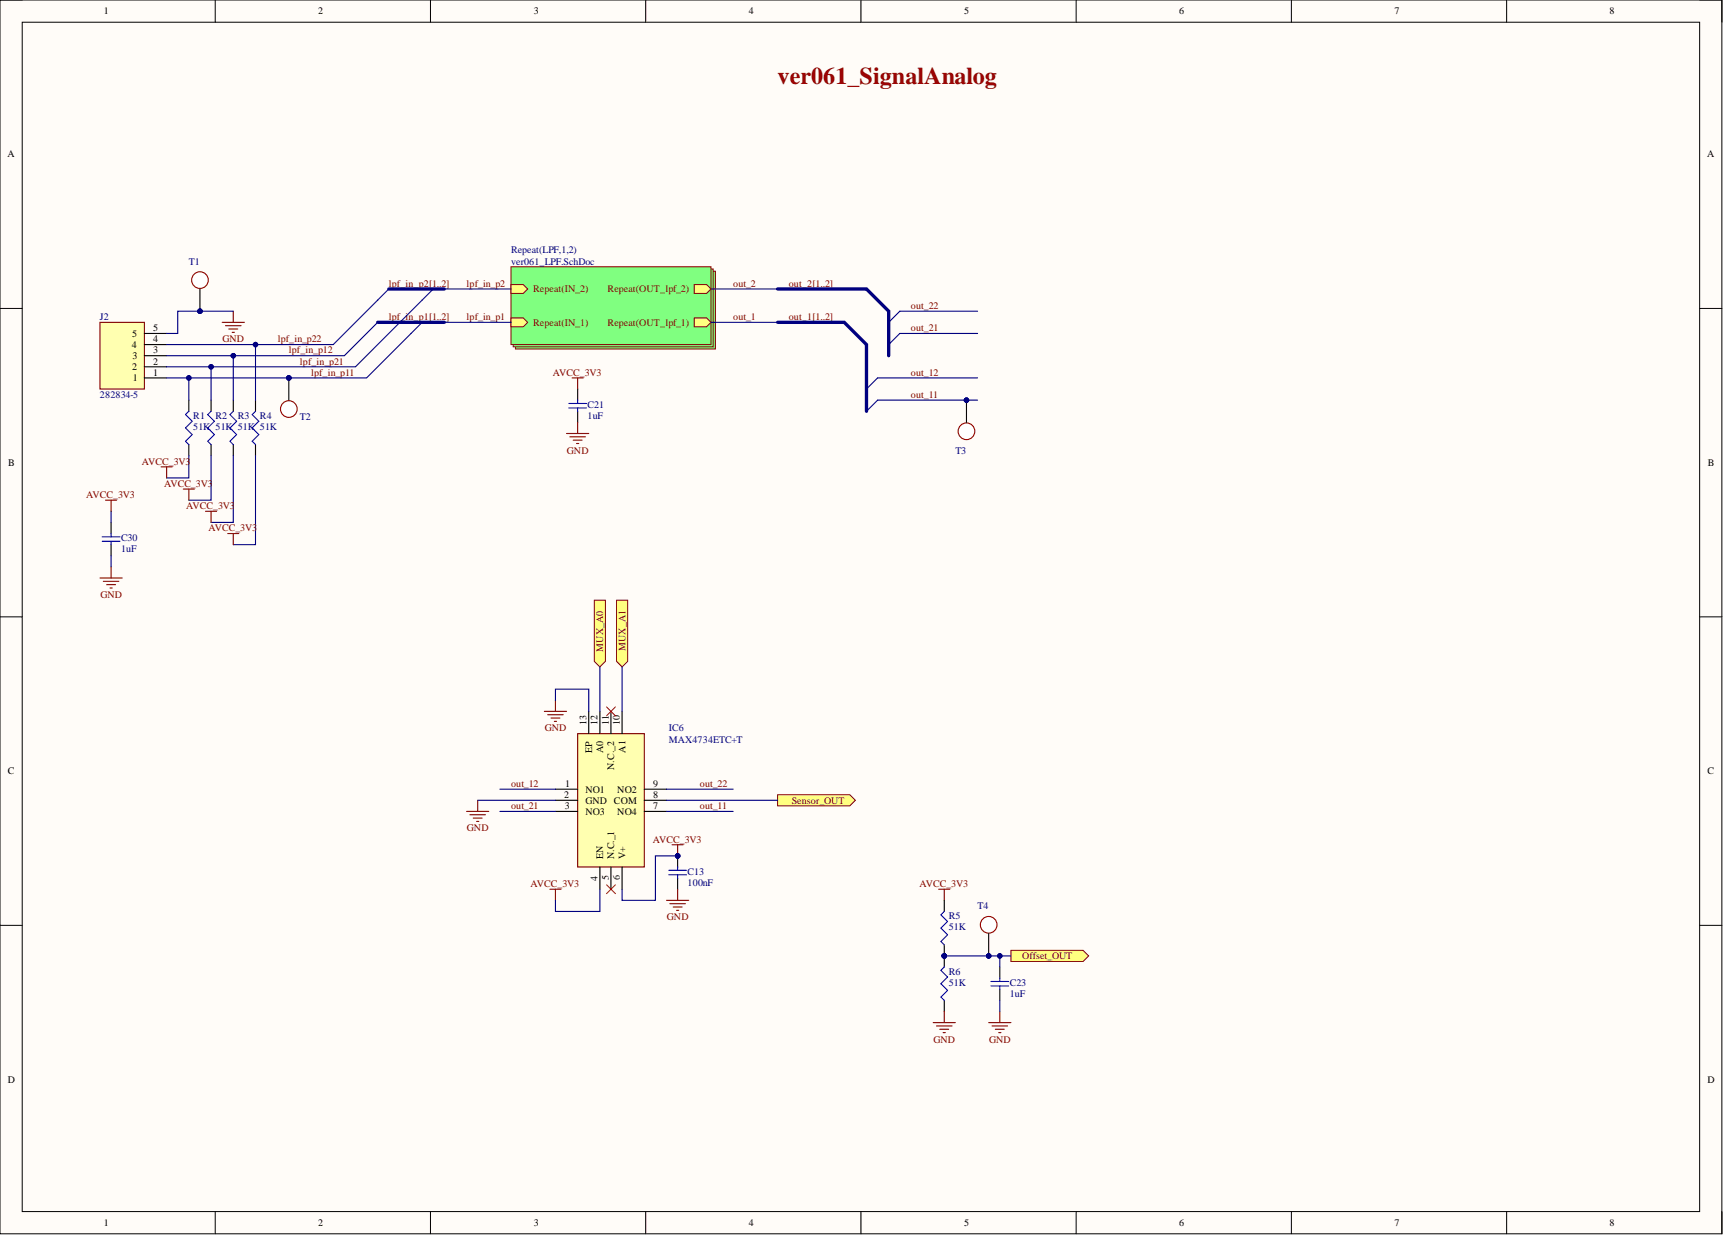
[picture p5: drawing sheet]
<svg xmlns="http://www.w3.org/2000/svg" width="393mm" height="282mm" viewBox="0 0 393 282" stroke-linecap="round" stroke-linejoin="round" font-family="sans-serif">
<defs><g id="words">
<text font-size="5.5" fill="#980000" x="177.5" y="19.1">ver061_SignalAnalog</text>
<g font-size="2.3">
<text x="23.7" y="3.3">1</text>
<text x="72.6" y="3.3">2</text>
<text x="121.9" y="3.3">3</text>
<text x="170.9" y="3.3">4</text>
<text x="220.1" y="3.3">5</text>
<text x="269.2" y="3.3">6</text>
<text x="318.4" y="3.3">7</text>
<text x="367.5" y="3.3">8</text>
<text x="1.7" y="35.9">A</text>
<text x="389.7" y="35.9">A</text>
<text x="30.2" y="76.9">5</text>
<text x="35" y="75.6">5</text>
<text x="30.1" y="79.4">4</text>
<text x="30.3" y="81.9">3</text>
<text x="35" y="83.2">2</text>
<text x="35" y="80.7">3</text>
<text x="35" y="78.1">4</text>
<text x="30.2" y="84.5">2</text>
<text x="30.3" y="87">1</text>
<text x="35" y="85.7">1</text>
<text x="1.9" y="106.4">B</text>
<text x="389.9" y="106.4">B</text>
<text x="133.9" y="165.4" transform="rotate(-90 133.9 165.4)">13</text>
<text x="136.4" y="165.4" transform="rotate(-90 136.4 165.4)">12</text>
<text x="139" y="165.4" transform="rotate(-90 139 165.4)">11</text>
<text x="141.5" y="165.4" transform="rotate(-90 141.5 165.4)">10</text>
<text x="135.2" y="171.8" transform="rotate(-90 135.2 171.8)">EP</text>
<text x="137.7" y="171.9" transform="rotate(-90 137.7 171.9)">A0</text>
<text x="142.8" y="171.7" transform="rotate(-90 142.8 171.7)">A1</text>
<text x="1.8" y="176.7">C</text>
<text x="129" y="179.6">1</text>
<text x="140.2" y="175.7" transform="rotate(-90 140.2 175.7)">N.C._2</text>
<text x="149.1" y="179.6">9</text>
<text x="389.8" y="176.7">C</text>
<text x="128.8" y="182.1">2</text>
<text x="128.9" y="184.7">3</text>
<text x="133.6" y="180.9">NO1</text>
<text x="133.6" y="183.4">GND COM</text>
<text x="133.6" y="186">NO3</text>
<text x="140.9" y="180.9">NO2</text>
<text x="140.9" y="186">NO4</text>
<text x="149.1" y="182.1">8</text>
<text x="149.1" y="184.7">7</text>
<text x="137.7" y="196.1" transform="rotate(-90 137.7 196.1)">EN</text>
<text x="140.2" y="196.1" transform="rotate(-90 140.2 196.1)">N.C._1</text>
<text x="142.8" y="196.1" transform="rotate(-90 142.8 196.1)">V+</text>
<text x="136.4" y="201" transform="rotate(-90 136.4 201)">4</text>
<text x="139" y="200.9" transform="rotate(-90 139 200.9)">5</text>
<text x="141.5" y="200.9" transform="rotate(-90 141.5 200.9)">6</text>
<text x="1.8" y="247.2">D</text>
<text x="389.8" y="247.2">D</text>
<text x="23.7" y="279.8">1</text>
<text x="72.6" y="279.8">2</text>
<text x="121.9" y="279.8">3</text>
<text x="170.9" y="279.8">4</text>
<text x="220.1" y="279.8">5</text>
<text x="269.2" y="279.8">6</text>
<text x="318.4" y="279.8">7</text>
<text x="367.5" y="279.8">8</text>
</g>
<g font-size="2.3" fill="#000080">
<text x="116.7" y="57.8">Repeat(LPF,1,2)</text>
<text x="43.1" y="60.4">T1</text>
<text x="116.7" y="60.4">ver061_LPF.SchDoc</text>
<text x="22.8" y="73.1">J2</text>
<text x="22.8" y="90.8">282834-5</text>
<text x="44.1" y="95.6">R1</text>
<text x="49.2" y="95.6">R2</text>
<text x="54.3" y="95.6">R3</text>
<text x="59.3" y="95.6">R4</text>
<text x="68.5" y="95.9">T2</text>
<text x="134.2" y="95.6">1uF</text>
<text x="134.2" y="93.1">C21</text>
<text x="44.1" y="98.2">51K 51K 51K 51K</text>
<text x="218.1" y="103.5">T3</text>
<text x="27.6" y="123.5">C30</text>
<text x="27.6" y="126.1">1uF</text>
<text x="152.7" y="166.9">IC6</text>
<text x="152.7" y="169.5">MAX4734ETC+T</text>
<text x="157" y="202.2">100nF</text>
<text x="157" y="199.7">C13</text>
<text x="216.6" y="209.8">R5</text>
<text x="223.2" y="207.5">T4</text>
<text x="216.6" y="212.3">51K</text>
<text x="216.6" y="225">51K</text>
<text x="216.6" y="222.5">R6</text>
<text x="230.5" y="227.6">1uF</text>
<text x="230.5" y="225">C23</text>
</g>
<g font-size="2.3" fill="#800000">
<text x="88.8" y="65.5">lpf_in_p2[1..2]</text>
<text x="106.5" y="65.5">lpf_in_p2</text>
<text x="167.4" y="65.5">out_2</text>
<text x="180.1" y="65.5">out_2[1..2]</text>
<text x="121.7" y="66.7">Repeat(IN_2)</text>
<text x="138.7" y="66.7">Repeat(OUT_lpf_2)</text>
<text x="208" y="70.5">out_22</text>
<text x="88.8" y="73.1">lpf_in_p1[1..2]</text>
<text x="106.5" y="73.1">lpf_in_p1</text>
<text x="121.7" y="74.3">Repeat(IN_1)</text>
<text x="138.7" y="74.3">Repeat(OUT_lpf_1)</text>
<text x="167.4" y="73.1">out_1</text>
<text x="180.1" y="73.1">out_1[1..2]</text>
<text x="208" y="75.6">out_21</text>
<text x="50.8" y="78.1">GND</text>
<text x="63.4" y="78.1">lpf_in_p22</text>
<text x="65.9" y="80.7">lpf_in_p12</text>
<text x="68.5" y="83.2">lpf_in_p21</text>
<text x="71" y="85.7">lpf_in_p11</text>
<text x="126.2" y="85.7">AVCC_3V3</text>
<text x="208" y="85.7">out_12</text>
<text x="208" y="90.8">out_11</text>
<text x="32.4" y="106">AVCC_3V3</text>
<text x="129.4" y="103.5">GND</text>
<text x="19.7" y="113.7">AVCC_3V3</text>
<text x="37.4" y="111.1">AVCC_3V3</text>
<text x="42.5" y="116.2">AVCC_3V3</text>
<text x="47.6" y="121.3">AVCC_3V3</text>
<text x="22.9" y="136.5">GND</text>
<text x="137.7" y="148.7" transform="rotate(-90 137.7 148.7)">MUX_A0</text>
<text x="142.8" y="148.6" transform="rotate(-90 142.8 148.6)">MUX_A1</text>
<text x="124.4" y="166.9">GND</text>
<text x="116.7" y="179.6">out_12</text>
<text x="159.8" y="179.6">out_22</text>
<text x="116.7" y="184.7">out_21</text>
<text x="159.8" y="184.7">out_11</text>
<text x="180.7" y="183.4">Sensor_OUT</text>
<text x="106.6" y="189.8">GND</text>
<text x="149" y="192.3">AVCC_3V3</text>
<text x="121.1" y="202.4">AVCC_3V3</text>
<text x="209.9" y="202.4">AVCC_3V3</text>
<text x="152.2" y="210.1">GND</text>
<text x="233.3" y="218.9">Offset_OUT</text>
<text x="213.1" y="238">GND</text>
<text x="225.8" y="238">GND</text>
</g>
</g></defs>
<path d="M0 0h393.1v281.6h-393.1z" fill-rule="evenodd" fill="#fffcf8"/>
<path d="M0 0h393.1v281.6h-393.1z" fill="none" stroke="#000" stroke-width=".23"/>
<path d="M5.1 5.1h382.9v271.4h-382.9z" fill-rule="evenodd" fill="#fffcf8"/>
<g fill="none" stroke="#000" stroke-width=".23">
<path d="M0 0h5.1M49.1 0v5.1M98.3 0v5.1M147.4 0v5.1M196.5 0v5.1M245.7 0v5.1M294.8 0v5.1M344 0v5.1M388 0h5.1v5.1M5.1 5.1h382.9v271.4h-382.9zM0 70.4h5.1M388 70.4h5.1"/>
<path d="M0 140.8h5.1M388 140.8h5.1M0 211.2h5.1M388 211.2h5.1M49.1 276.5v5.1M98.3 276.5v5.1M147.4 276.5v5.1M196.5 276.5v5.1M245.7 276.5v5.1M294.8 276.5v5.1M344 276.5v5.1M393.1 276.5v5.1"/>
</g>
<path d="M50.7 73.6h5.1M51.5 74.3h3.5M52.2 75.1h2.1M53 75.9h.5M53.3 71v2.6" fill="none" stroke="#800000" stroke-width=".25"/>
<path d="M43.1 91.3v2.6M48.2 91.3v2.6M53.3 91.3v2.6M58.3 91.3v2.6M43.1 101.5v2.5M48.2 101.5v2.5M53.3 101.5v2.5M58.3 101.5v2.5" fill="none" stroke="#000" stroke-width=".25"/>
<path d="M43.1 93.9l-.7 .7 1.5 1.5-1.5 1.6 1.5 1.5-1.5 1.5 .7 .8M48.2 93.9l-.8 .7 1.5 1.5-1.5 1.6 1.5 1.5-1.5 1.5 .8 .8M53.3 93.9l-.8 .7 1.5 1.5-1.5 1.6 1.5 1.5-1.5 1.5 .8 .8M58.3 93.9l-.7 .7 1.5 1.5-1.5 1.6 1.5 1.5-1.5 1.5 .7 .8" fill="none" stroke="#00f" stroke-width=".25"/>
<path d="M88.8 66l-2.6 2.5M96.4 73.6l-2.6 2.5" fill="none" stroke="#000080" stroke-width=".25"/>
<path d="M117.7 61.9h45.6v17.8h-45.6z" fill-rule="evenodd" fill="#80ff80"/>
<path d="M117.7 61.9h45.6v17.8h-45.6z" fill="none" stroke="#800000" stroke-width=".23"/>
<path d="M117.2 61.4h45.6v17.8h-45.6z" fill-rule="evenodd" fill="#80ff80"/>
<path d="M117.2 61.4h45.6v17.8h-45.6z" fill="none" stroke="#800000" stroke-width=".23"/>
<path d="M116.7 60.9h45.6v17.7h-45.6z" fill-rule="evenodd" fill="#80ff80"/>
<path d="M116.7 60.9h45.6v17.7h-45.6z" fill="none" stroke="#800000" stroke-width=".23"/>
<path d="M116.7 72.6h2.7l1.1 1-1.1 1h-2.7z" fill-rule="evenodd" fill="#ffff80"/>
<path d="M116.7 72.6h2.7l1.1 1-1.1 1h-2.7z" fill="none" stroke="#800000" stroke-width=".23"/>
<path d="M116.7 64.9h2.7l1.1 1.1-1.1 1h-2.7z" fill-rule="evenodd" fill="#ffff80"/>
<path d="M116.7 64.9h2.7l1.1 1.1-1.1 1h-2.7z" fill="none" stroke="#800000" stroke-width=".23"/>
<path d="M158.5 64.9h2.8l1 1.1-1 1h-2.8z" fill-rule="evenodd" fill="#ffff80"/>
<path d="M158.5 64.9h2.8l1 1.1-1 1h-2.8z" fill="none" stroke="#800000" stroke-width=".23"/>
<path d="M158.5 72.6h2.8l1 1-1 1h-2.8z" fill-rule="evenodd" fill="#ffff80"/>
<path d="M158.5 72.6h2.8l1 1-1 1h-2.8z" fill="none" stroke="#800000" stroke-width=".23"/>
<path d="M86.2 73.6l-2.5 2.5M98.9 66l-2.5 2.5M205.4 76.1l-2.5 2.5M205.4 71l-2.5 2.6M200.3 91.3l-2.5 2.6M200.3 86.3l-2.5 2.5" fill="none" stroke="#000080" stroke-width=".25"/>
<path d="M214.3 203h2.5M215.6 203v2.5" fill="none" stroke="#800000" stroke-width=".25"/>
<circle cx="215.6" cy="218.2" r=".51" fill="#000080"/>
<circle cx="215.6" cy="218.2" r=".51" fill="none" stroke="#000080" stroke-width=".23"/>
<path d="M215.6 215.6v2.6" fill="none" stroke="#000" stroke-width=".25"/>
<circle cx="215.6" cy="218.2" r=".51" fill="#000080"/>
<circle cx="215.6" cy="218.2" r=".51" fill="none" stroke="#000080" stroke-width=".23"/>
<path d="M215.6 205.5v2.5" fill="none" stroke="#000" stroke-width=".25"/>
<path d="M215.6 208l-.8 .8 1.5 1.5-1.5 1.5 1.5 1.6-1.5 1.5 .8 .7" fill="none" stroke="#00f" stroke-width=".25"/>
<circle cx="215.6" cy="218.2" r=".51" fill="#000080"/>
<circle cx="215.6" cy="218.2" r=".51" fill="none" stroke="#000080" stroke-width=".23"/>
<path d="M215.6 218.2v2.5M215.6 228.3v2.6" fill="none" stroke="#000" stroke-width=".25"/>
<circle cx="215.6" cy="218.2" r=".51" fill="#000080"/>
<circle cx="215.6" cy="218.2" r=".51" fill="none" stroke="#000080" stroke-width=".23"/>
<path d="M215.6 220.7l-.8 .8 1.5 1.5-1.5 1.5 1.5 1.5-1.5 1.6 .8 .7" fill="none" stroke="#00f" stroke-width=".25"/>
<path d="M213 233.4h5.1M213.8 234.2h3.5M214.5 234.9h2.1M215.3 235.7h.5M215.6 230.9v2.5" fill="none" stroke="#800000" stroke-width=".25"/>
<path d="M230.8 216.9h16.5l1.2 1.3-1.2 1.2h-16.5z" fill-rule="evenodd" fill="#ffff80"/>
<path d="M230.8 216.9h16.5l1.2 1.3-1.2 1.2h-16.5z" fill="none" stroke="#800000" stroke-width=".23"/>
<circle cx="225.7" cy="218.2" r=".51" fill="#000080"/>
<circle cx="225.7" cy="218.2" r=".51" fill="none" stroke="#000080" stroke-width=".23"/>
<circle cx="225.7" cy="211.1" r="1.9" fill="#fff"/>
<circle cx="225.7" cy="211.1" r="1.9" fill="none" stroke="#980000" stroke-width=".25"/>
<path d="M225.7 213.1v5.1" fill="none" stroke="#000" stroke-width=".25"/>
<circle cx="225.7" cy="218.2" r=".51" fill="#000080"/>
<circle cx="225.7" cy="218.2" r=".51" fill="none" stroke="#000080" stroke-width=".23"/>
<circle cx="65.9" cy="86.3" r=".51" fill="#000080"/>
<circle cx="65.9" cy="86.3" r=".51" fill="none" stroke="#000080" stroke-width=".23"/>
<circle cx="65.9" cy="93.4" r="1.9" fill="#fff"/>
<circle cx="65.9" cy="93.4" r="1.9" fill="none" stroke="#980000" stroke-width=".25"/>
<path d="M65.9 86.3v5" fill="none" stroke="#000" stroke-width=".25"/>
<circle cx="65.9" cy="86.3" r=".51" fill="#000080"/>
<circle cx="65.9" cy="86.3" r=".51" fill="none" stroke="#000080" stroke-width=".23"/>
<circle cx="220.6" cy="91.3" r=".51" fill="#000080"/>
<circle cx="220.6" cy="91.3" r=".51" fill="none" stroke="#000080" stroke-width=".23"/>
<circle cx="220.6" cy="98.4" r="1.9" fill="#fff"/>
<circle cx="220.6" cy="98.4" r="1.9" fill="none" stroke="#980000" stroke-width=".25"/>
<path d="M220.6 91.3v5.1" fill="none" stroke="#000" stroke-width=".25"/>
<circle cx="220.6" cy="91.3" r=".51" fill="#000080"/>
<circle cx="220.6" cy="91.3" r=".51" fill="none" stroke="#000080" stroke-width=".23"/>
<path d="M25.4 119.2v2.6M25.4 124.3v2.5M228.2 220.7v2.5M228.2 225.8v2.5" fill="none" stroke="#000" stroke-width=".25"/>
<path d="M23.3 122.5h4.1M23.3 123.5h4.1M25.4 121.8v.7M25.4 123.5v.8M226.2 224h4.1M226.2 225h4.1M228.2 223.2v.8M228.2 225v.8" fill="none" stroke="#00f" stroke-width=".25"/>
<path d="M22.8 131.9h5.1M23.6 132.7h3.5M24.3 133.4h2.1M25.1 134.2h.5M25.4 129.4v2.5M225.7 233.4h5.1M226.5 234.2h3.5M227.2 234.9h2.1M228 235.7h.5M228.2 230.9v2.5" fill="none" stroke="#800000" stroke-width=".25"/>
<path d="M131.9 167.4h15.2v30.5h-15.2z" fill-rule="evenodd" fill="#ffffb0"/>
<path d="M131.9 167.4h15.2v30.5h-15.2z" fill="none" stroke="#800000" stroke-width=".25"/>
<g fill="none" stroke="#000" stroke-width=".25">
<path d="M134.4 162.4v5M136.9 162.4v5M139.5 162.4v5M142 162.4v5M126.8 180.1h5.1M126.8 182.7h5.1M126.8 185.2h5.1M136.9 197.9v5.1M139.5 197.9v5.1M142 197.9v5.1M147.1 180.1h5.1M147.1 182.7h5.1"/>
<path d="M147.1 185.2h5.1"/>
</g>
<circle cx="154.7" cy="195.3" r=".51" fill="#000080"/>
<circle cx="154.7" cy="195.3" r=".51" fill="none" stroke="#000080" stroke-width=".23"/>
<path d="M154.7 195.3v2.6M154.7 200.4v2.6" fill="none" stroke="#000" stroke-width=".25"/>
<circle cx="154.7" cy="195.3" r=".51" fill="#000080"/>
<circle cx="154.7" cy="195.3" r=".51" fill="none" stroke="#000080" stroke-width=".23"/>
<path d="M152.7 198.6h4M152.7 199.7h4M154.7 197.9v.7M154.7 199.7v.7" fill="none" stroke="#00f" stroke-width=".25"/>
<path d="M153.4 192.8h2.6M154.7 192.8v2.5M152.2 205.5h5M152.9 206.3h3.6M153.7 207h2M154.4 207.8h.6M154.7 203v2.5" fill="none" stroke="#800000" stroke-width=".25"/>
<circle cx="154.7" cy="195.3" r=".51" fill="#000080"/>
<circle cx="154.7" cy="195.3" r=".51" fill="none" stroke="#000080" stroke-width=".23"/>
<path d="M106.5 185.2h5.1M107.3 186h3.5M108 186.7h2.1M108.8 187.5h.5M109.1 182.7v2.5M125.5 203h2.6M126.8 203v2.5" fill="none" stroke="#800000" stroke-width=".25"/>
<path d="M138.5 161.3l2 2.1M140.5 161.3l-2 2.1M138.5 201.9l2 2.1M140.5 201.9l-2 2.1" fill="none" stroke="#f00" stroke-width=".23"/>
<path d="M177.5 181.4h16.5l1.3 1.3-1.3 1.2h-16.5z" fill-rule="evenodd" fill="#ffff80"/>
<path d="M177.5 181.4h16.5l1.3 1.3-1.3 1.2h-16.5z" fill="none" stroke="#800000" stroke-width=".23"/>
<path d="M135.7 137h2.5v13.9l-1.3 1.3-1.2-1.3z" fill-rule="evenodd" fill="#ffff80"/>
<path d="M135.7 137h2.5v13.9l-1.3 1.3-1.2-1.3z" fill="none" stroke="#800000" stroke-width=".23"/>
<path d="M140.8 137h2.5v13.9l-1.3 1.3-1.2-1.3z" fill-rule="evenodd" fill="#ffff80"/>
<path d="M140.8 137h2.5v13.9l-1.3 1.3-1.2-1.3z" fill="none" stroke="#800000" stroke-width=".23"/>
<path d="M126.8 159.8v2.6M124.3 162.4h5M125 163.1h3.6M125.8 163.9h2M126.5 164.6h.6" fill="none" stroke="#800000" stroke-width=".25"/>
<path d="M22.8 73.6h10.2v15.2h-10.2z" fill-rule="evenodd" fill="#ffffb0"/>
<path d="M22.8 73.6h10.2v15.2h-10.2z" fill="none" stroke="#800000" stroke-width=".25"/>
<path d="M33 78.6h5M33 76.1h5M33 86.3h5M33 83.7h5M33 81.2h5" fill="none" stroke="#000" stroke-width=".25"/>
<circle cx="45.6" cy="71" r=".51" fill="#000080"/>
<circle cx="45.6" cy="71" r=".51" fill="none" stroke="#000080" stroke-width=".23"/>
<circle cx="45.6" cy="63.9" r="1.9" fill="#fff"/>
<circle cx="45.6" cy="63.9" r="1.9" fill="none" stroke="#980000" stroke-width=".25"/>
<path d="M45.6 66v5" fill="none" stroke="#000" stroke-width=".25"/>
<circle cx="45.6" cy="71" r=".51" fill="#000080"/>
<circle cx="45.6" cy="71" r=".51" fill="none" stroke="#000080" stroke-width=".23"/>
<path d="M38 86.3h5.1v5" fill="none" stroke="#000080" stroke-width=".25"/>
<circle cx="43.1" cy="86.3" r=".51" fill="#000080"/>
<circle cx="43.1" cy="86.3" r=".51" fill="none" stroke="#000080" stroke-width=".23"/>
<path d="M38 83.7h10.2v7.6" fill="none" stroke="#000080" stroke-width=".25"/>
<circle cx="48.2" cy="83.7" r=".51" fill="#000080"/>
<circle cx="48.2" cy="83.7" r=".51" fill="none" stroke="#000080" stroke-width=".23"/>
<path d="M38 81.2h15.3v10.1" fill="none" stroke="#000080" stroke-width=".25"/>
<circle cx="53.3" cy="81.2" r=".51" fill="#000080"/>
<circle cx="53.3" cy="81.2" r=".51" fill="none" stroke="#000080" stroke-width=".23"/>
<path d="M38 78.6h20.3v12.7" fill="none" stroke="#000080" stroke-width=".25"/>
<circle cx="58.3" cy="78.6" r=".51" fill="#000080"/>
<circle cx="58.3" cy="78.6" r=".51" fill="none" stroke="#000080" stroke-width=".23"/>
<path d="M86.2 68.5l-10.1 10.1h-17.8M43.1 104v5.1h-5.1M48.2 104v10.2h-5.1M53.3 104v15.2h-5.1M58.3 104v20.3h-5" fill="none" stroke="#000080" stroke-width=".25"/>
<circle cx="58.3" cy="78.6" r=".51" fill="#000080"/>
<circle cx="58.3" cy="78.6" r=".51" fill="none" stroke="#000080" stroke-width=".23"/>
<path d="M83.7 76.1l-5.1 5.1h-25.3" fill="none" stroke="#000080" stroke-width=".25"/>
<circle cx="53.3" cy="81.2" r=".51" fill="#000080"/>
<circle cx="53.3" cy="81.2" r=".51" fill="none" stroke="#000080" stroke-width=".23"/>
<path d="M93.8 76.1l-10.1 10.2h-40.6" fill="none" stroke="#000080" stroke-width=".25"/>
<circle cx="65.9" cy="86.3" r=".51" fill="#000080"/>
<circle cx="65.9" cy="86.3" r=".51" fill="none" stroke="#000080" stroke-width=".23"/>
<circle cx="43.1" cy="86.3" r=".51" fill="#000080"/>
<circle cx="43.1" cy="86.3" r=".51" fill="none" stroke="#000080" stroke-width=".23"/>
<path d="M96.4 68.5l-15.2 15.2h-33" fill="none" stroke="#000080" stroke-width=".25"/>
<circle cx="48.2" cy="83.7" r=".51" fill="#000080"/>
<circle cx="48.2" cy="83.7" r=".51" fill="none" stroke="#000080" stroke-width=".23"/>
<path d="M101.4 73.6h15.3M101.4 66h15.3M162.3 73.6h15.2M162.3 66h15.2M205.4 71h17.8M205.4 76.1h17.8M200.3 91.3h22.9M200.3 86.3h22.9" fill="none" stroke="#000080" stroke-width=".25"/>
<circle cx="220.6" cy="91.3" r=".51" fill="#000080"/>
<circle cx="220.6" cy="91.3" r=".51" fill="none" stroke="#000080" stroke-width=".23"/>
<path d="M215.6 218.2h15.2" fill="none" stroke="#000080" stroke-width=".25"/>
<circle cx="215.6" cy="218.2" r=".51" fill="#000080"/>
<circle cx="215.6" cy="218.2" r=".51" fill="none" stroke="#000080" stroke-width=".23"/>
<circle cx="225.7" cy="218.2" r=".51" fill="#000080"/>
<circle cx="225.7" cy="218.2" r=".51" fill="none" stroke="#000080" stroke-width=".23"/>
<circle cx="228.2" cy="218.2" r=".51" fill="#000080"/>
<circle cx="228.2" cy="218.2" r=".51" fill="none" stroke="#000080" stroke-width=".23"/>
<path d="M25.4 116.7v2.5M25.4 126.8v2.6M228.2 218.2v2.5" fill="none" stroke="#000080" stroke-width=".25"/>
<circle cx="228.2" cy="218.2" r=".51" fill="#000080"/>
<circle cx="228.2" cy="218.2" r=".51" fill="none" stroke="#000080" stroke-width=".23"/>
<path d="M154.7 195.3h-5.1v10.2h-7.6v-2.5M228.2 228.3v2.6" fill="none" stroke="#000080" stroke-width=".25"/>
<circle cx="154.7" cy="195.3" r=".51" fill="#000080"/>
<circle cx="154.7" cy="195.3" r=".51" fill="none" stroke="#000080" stroke-width=".23"/>
<path d="M53.3 71h-12.7v5.1h-2.6M126.8 159.8v-2.5h7.6v5.1M136.9 152.2v10.2M142 152.2v10.2M109.1 182.7h17.7M114.1 180.1h12.7M114.1 185.2h12.7M152.2 180.1h15.2M152.2 185.2h15.2M152.2 182.7h25.3M136.9 203v5h-10.1v-2.5" fill="none" stroke="#000080" stroke-width=".25"/>
<circle cx="45.6" cy="71" r=".51" fill="#000080"/>
<circle cx="45.6" cy="71" r=".51" fill="none" stroke="#000080" stroke-width=".23"/>
<path d="M86.2 73.6h15.2M88.8 66h12.6M177.5 73.6h15.2l5.1 5v15.3M177.5 66h20.3l5.1 5v10.2" fill="none" stroke="#000080" stroke-width=".76"/>
<g fill="none" stroke="#800000" stroke-width=".25">
<path d="M129.3 98.9h5.1M130.1 99.7h3.5M130.6 86.3h2.5M131.9 86.3v2.5M131.9 96.4v2.5M24.1 114.2h2.5M25.4 114.2v2.5M36.8 106.5h2.5M38 106.5v2.6M41.8 111.6h2.6M43.1 111.6v2.6M46.9 116.7h2.6"/>
<path d="M48.2 116.7v2.5M130.9 100.5h2M131.6 101.2h.5M52 121.8h2.5M53.3 121.8v2.5"/>
</g>
<path d="M131.9 88.8v2.5M131.9 93.9v2.5" fill="none" stroke="#000" stroke-width=".25"/>
<path d="M129.8 92.1h4.1M129.8 93.1h4.1M131.9 91.3v.8M131.9 93.1v.8" fill="none" stroke="#00f" stroke-width=".25"/>
<use href="#words"/>
</svg>
